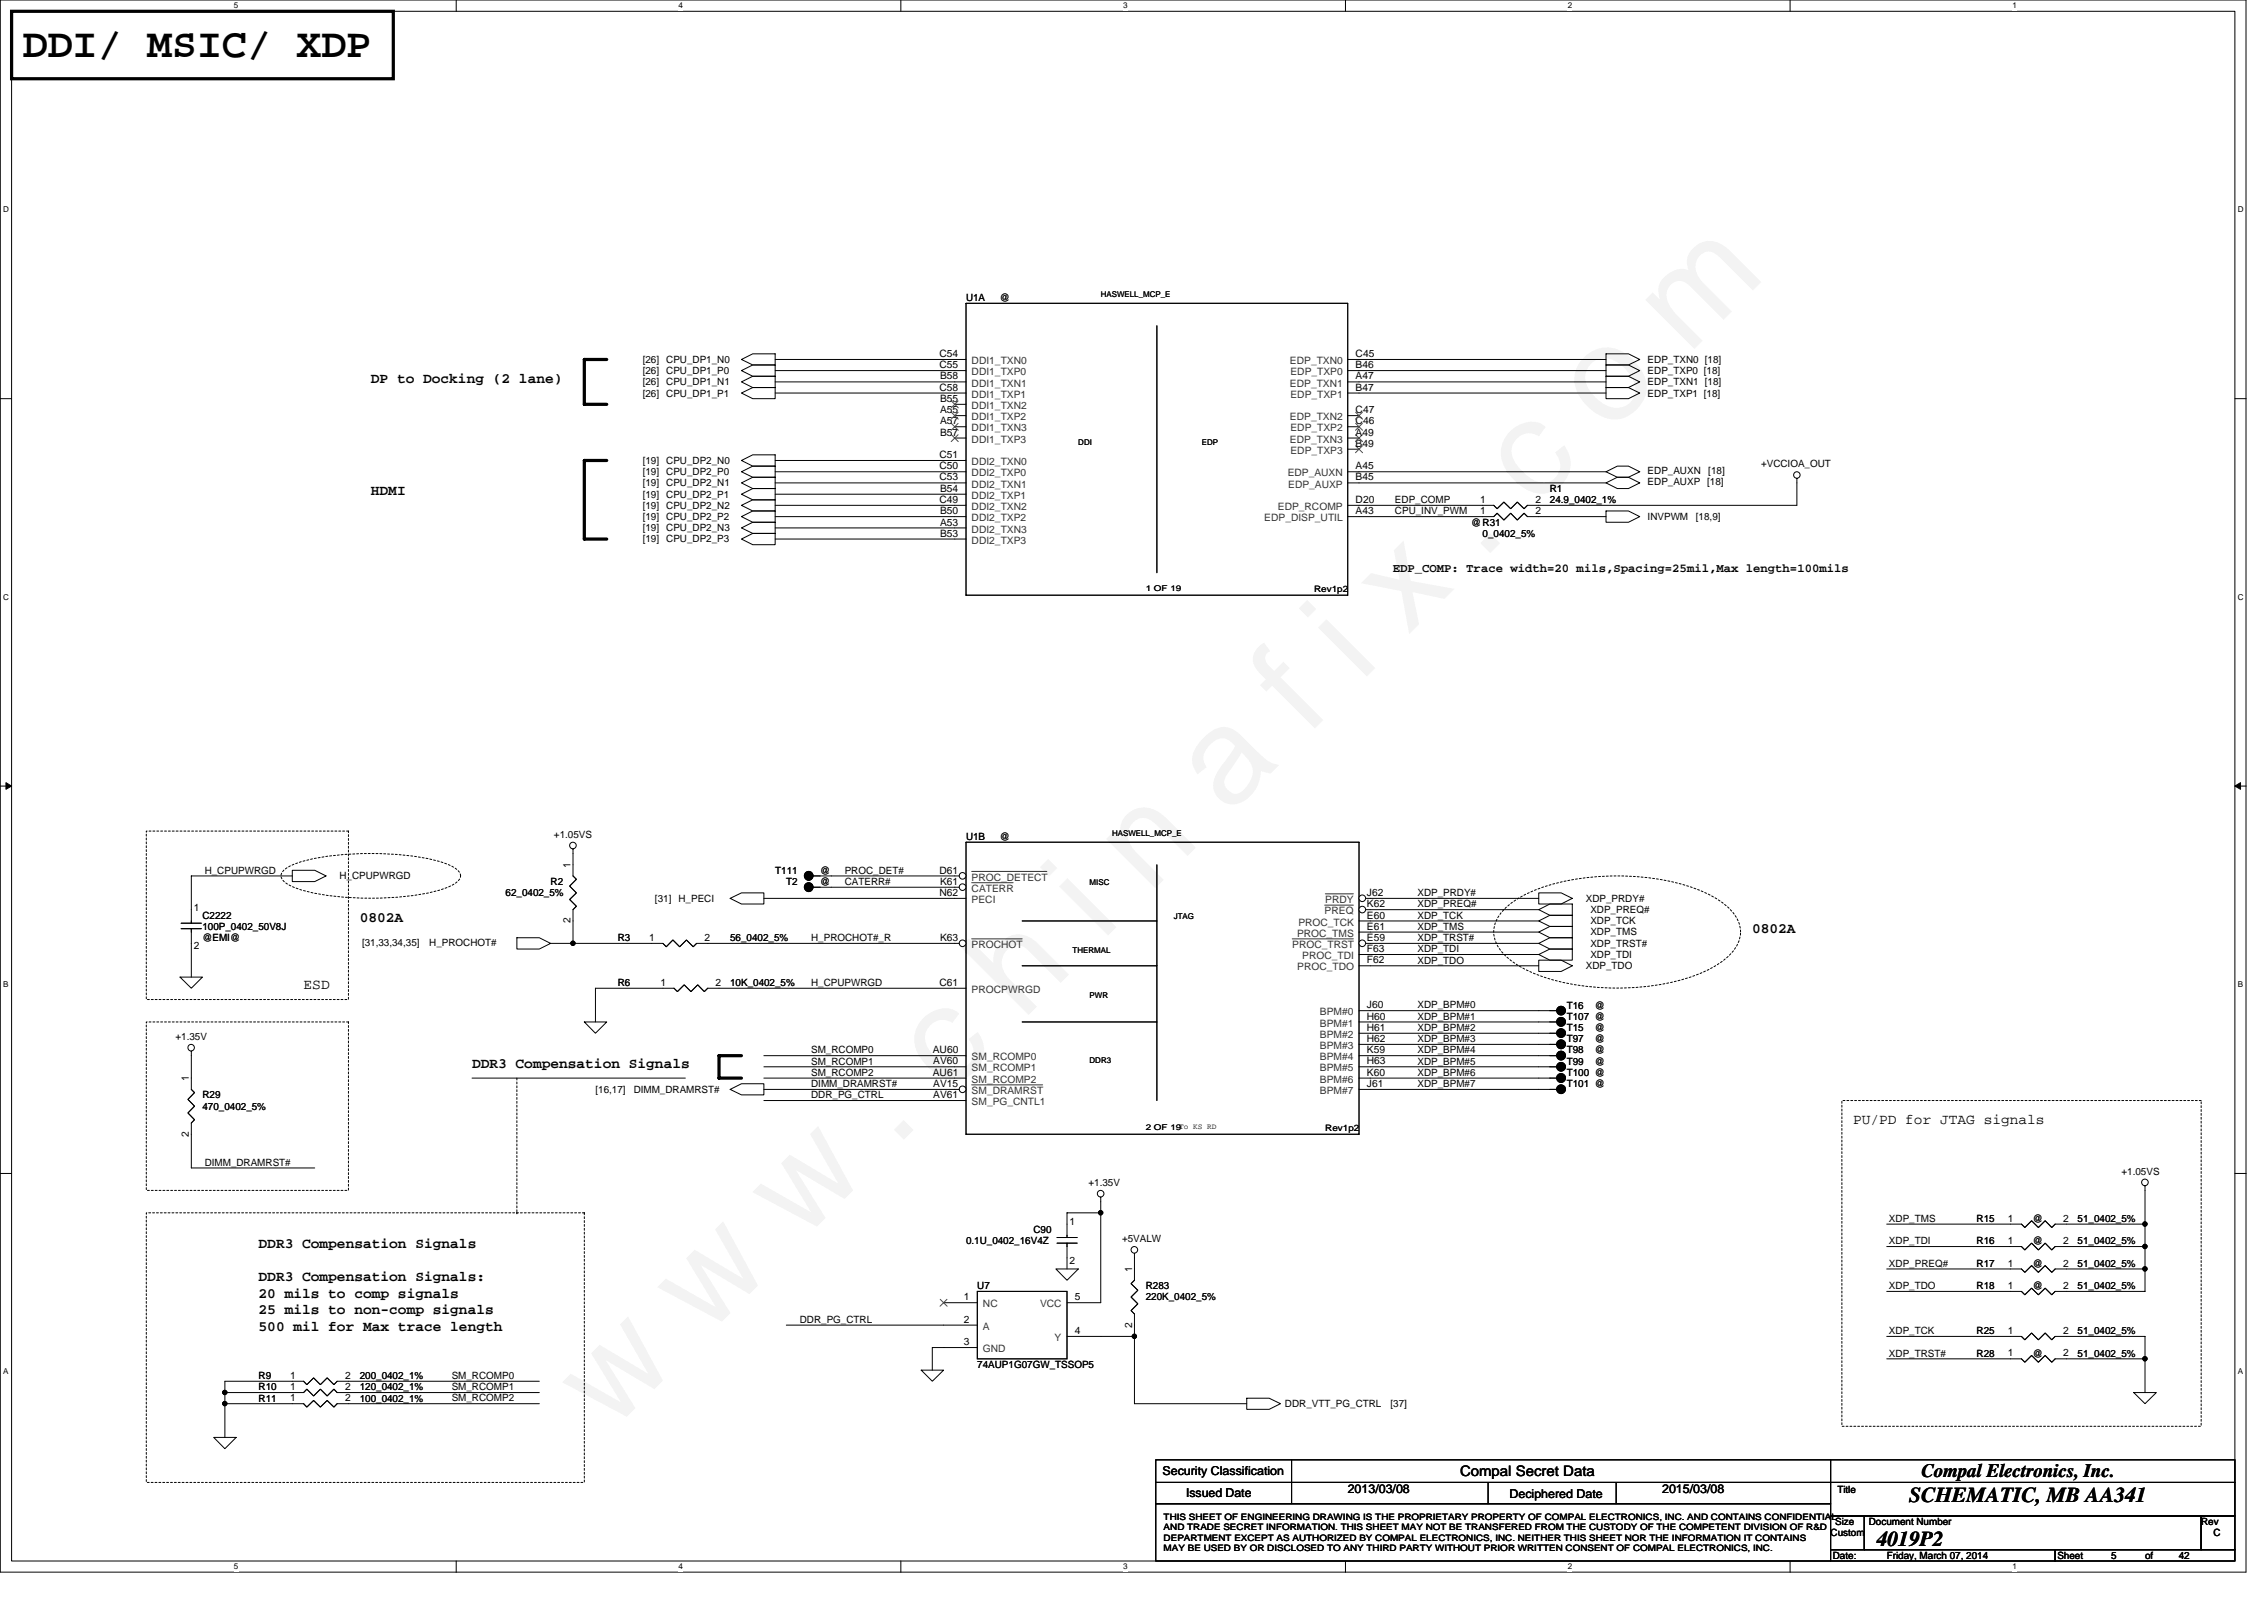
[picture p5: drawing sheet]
<svg xmlns="http://www.w3.org/2000/svg" width="297mm" height="210mm" viewBox="0 0 297 210" stroke-linecap="round" stroke-linejoin="round" font-family="sans-serif">
<defs><g id="words">
<text font-size="17.6" x="80.1" y="188" transform="rotate(-45 80.1 188)">w w w . c h i n a f i x . c o m</text>
<text font-size="5.4" x="3" y="7.5">DDI/ MSIC/ XDP</text>
<g font-size="2.8">
<text x="250.5" y="197">SCHEMATIC, MB AA341</text>
<text x="246.2" y="202.9">4019P2</text>
</g>
<text font-size="2.5" x="252.1" y="193.8">Compal Electronics, Inc.</text>
<g font-size="1.9">
<text x="48.7" y="50.2">DP to Docking (2 lane)</text>
<text x="48.7" y="65">HDMI</text>
<text x="47.2" y="120.9">0802A</text>
<text x="229.9" y="122.4">0802A</text>
<text x="39.8" y="129.7">ESD</text>
<text x="61.9" y="140.1">DDR3 Compensation Signals</text>
<text x="243.1" y="147.4">PU/PD for JTAG signals</text>
<text x="33.9" y="163.7">DDR3 Compensation Signals</text>
<text x="33.9" y="168.1">DDR3 Compensation Signals:</text>
<text x="33.9" y="170.3">20 mils to comp signals</text>
<text x="33.9" y="172.4">25 mils to non-comp signals</text>
<text x="33.9" y="174.6">500 mil for Max trace length</text>
<text x="191.6" y="193.7">Compal Secret Data</text>
</g>
<g font-size="1.6">
<text x="182.7" y="75">EDP_COMP: Trace width=20 mils,Spacing=25mil,Max length=100mils</text>
<text x="152.5" y="193.5">Security Classification</text>
<text x="155.6" y="196.3">Issued Date</text>
<text x="176.8" y="195.9">2013/03/08</text>
<text x="198.1" y="196.5">Deciphered Date</text>
<text x="218.1" y="195.9">2015/03/08</text>
</g>
<g font-size="1.3">
<text x="126.7" y="39.5">U1A</text>
<text x="131.2" y="39.5">@</text>
<text x="84.3" y="47.6">[26]</text>
<text x="87.4" y="47.6">CPU_DP1_N0</text>
<text x="123.3" y="46.8">C54</text>
<text x="177.9" y="46.8">C45</text>
<text x="216.2" y="47.6">EDP_TXN0 [18]</text>
<text x="84.3" y="49.1">[26]</text>
<text x="84.3" y="50.5">[26]</text>
<text x="84.3" y="52">[26]</text>
<text x="87.4" y="49.1">CPU_DP1_P0</text>
<text x="87.4" y="50.5">CPU_DP1_N1</text>
<text x="87.4" y="52">CPU_DP1_P1</text>
<text x="123.3" y="51.2">C58</text>
<text x="123.3" y="48.3">C55</text>
<text x="123.3" y="52.7">B55</text>
<text x="123.3" y="49.8">B58</text>
<text x="177.9" y="49.8">A47</text>
<text x="177.9" y="51.2">B47</text>
<text x="177.9" y="48.3">B46</text>
<text x="216.2" y="49.1">EDP_TXP0 [18]</text>
<text x="216.2" y="52">EDP_TXP1 [18]</text>
<text x="216.2" y="50.5">EDP_TXN1 [18]</text>
<text x="123.3" y="57.2">B57</text>
<text x="123.3" y="55.7">A57</text>
<text x="123.3" y="54.2">A55</text>
<text x="177.9" y="57.2">A49</text>
<text x="177.9" y="54.2">C47</text>
<text x="177.9" y="58.6">B49</text>
<text x="177.9" y="55.7">C46</text>
<text x="84.3" y="60.9">[19]</text>
<text x="84.3" y="62.3">[19]</text>
<text x="84.3" y="63.8">[19]</text>
<text x="84.3" y="65.3">[19]</text>
<text x="87.4" y="60.9">CPU_DP2_N0</text>
<text x="87.4" y="62.3">CPU_DP2_P0</text>
<text x="87.4" y="63.8">CPU_DP2_N1</text>
<text x="87.4" y="65.3">CPU_DP2_P1</text>
<text x="123.3" y="66">C49</text>
<text x="123.3" y="63">C53</text>
<text x="123.3" y="60.1">C51</text>
<text x="123.3" y="61.6">C50</text>
<text x="123.3" y="64.5">B54</text>
<text x="177.9" y="63">B45</text>
<text x="177.9" y="66">D20</text>
<text x="177.9" y="61.6">A45</text>
<text x="183" y="66">EDP_COMP</text>
<text x="194.2" y="66">1</text>
<text x="201.4" y="66">2</text>
<text x="203.3" y="64.5">R1</text>
<text x="216.2" y="63.6">EDP_AUXP [18]</text>
<text x="216.2" y="62.2">EDP_AUXN</text>
<text x="224.1" y="62.2">[18]</text>
<text x="231.1" y="61.3">+VCCIOA_OUT</text>
<text x="84.3" y="66.8">[19]</text>
<text x="84.3" y="68.2">[19]</text>
<text x="84.3" y="69.7">[19]</text>
<text x="84.3" y="71.2">[19]</text>
<text x="87.4" y="66.8">CPU_DP2_N2</text>
<text x="87.4" y="68.2">CPU_DP2_P2</text>
<text x="87.4" y="69.7">CPU_DP2_N3</text>
<text x="87.4" y="71.2">CPU_DP2_P3</text>
<text x="123.3" y="70.4">B53</text>
<text x="123.3" y="68.9">A53</text>
<text x="123.3" y="67.5">B50</text>
<text x="177.9" y="67.5">A43</text>
<text x="183" y="67.5">CPU_INV_PWM</text>
<text x="193" y="69">@R31</text>
<text x="194.2" y="67.5">1</text>
<text x="194.5" y="70.4">0_0402_5%</text>
<text x="201.4" y="67.5">2</text>
<text x="203.3" y="66">24.9_0402_1%</text>
<text x="216.2" y="68.2">INVPWM</text>
<text x="222.5" y="68.2">[18,9]</text>
<text x="72.7" y="109.9">+1.05VS</text>
<text x="74.9" y="113.9" transform="rotate(-90 74.9 113.9)">1</text>
<text x="126.7" y="110.2">U1B</text>
<text x="131.2" y="110.2">@</text>
<text x="25.4" y="119.5">1</text>
<text x="26.9" y="114.6">H_CPUPWRGD</text>
<text x="44.5" y="115.4">H_CPUPWRGD</text>
<text x="66.3" y="117.6">62_0402_5%</text>
<text x="72.2" y="116.1">R2</text>
<text x="85.9" y="118.3">[31]</text>
<text x="89" y="118.3">H_PECI</text>
<text x="101.7" y="114.6">T111</text>
<text x="103.2" y="116.1">T2</text>
<text x="107.6" y="114.6">@</text>
<text x="107.6" y="116.1">@</text>
<text x="110.8" y="116.1">CATERR#</text>
<text x="110.8" y="114.6">PROC_DET#</text>
<text x="123.3" y="114.6">D61</text>
<text x="123.3" y="117.5">N62</text>
<text x="123.3" y="116.1">K61</text>
<text x="179.3" y="119">K62</text>
<text x="179.3" y="117.5">J62</text>
<text x="186" y="119">XDP_PREQ#</text>
<text x="186" y="117.6">XDP_PRDY#</text>
<text x="208.1" y="118.3">XDP_PRDY#</text>
<text x="208.7" y="119.8">XDP_PREQ#</text>
<text x="25.4" y="124.5">2</text>
<text x="26.6" y="120.5">C2222</text>
<text x="26.6" y="122">100P_0402_50V8J</text>
<text x="26.6" y="123.5">@EMI@</text>
<text x="47.5" y="124.1">[31,33,34,35]</text>
<text x="56.3" y="124.1">H_PROCHOT#</text>
<text x="74.9" y="121.1" transform="rotate(-90 74.9 121.1)">2</text>
<text x="81.1" y="123.5">R3</text>
<text x="85.2" y="123.4">1</text>
<text x="92.4" y="123.4">2</text>
<text x="95.8" y="123.5">56_0402_5%</text>
<text x="106.4" y="123.5">H_PROCHOT#_R</text>
<text x="123.3" y="123.4">K63</text>
<text x="179.3" y="122">E61</text>
<text x="179.3" y="123.4">E59</text>
<text x="179.3" y="120.5">E60</text>
<text x="179.3" y="124.9">F63</text>
<text x="186" y="120.5">XDP_TCK</text>
<text x="186" y="122">XDP_TMS</text>
<text x="186" y="123.5">XDP_TRST#</text>
<text x="186" y="124.9">XDP_TDI</text>
<text x="208.7" y="125.7">XDP_TDI</text>
<text x="208.7" y="121.3">XDP_TCK</text>
<text x="208.7" y="122.7">XDP_TMS</text>
<text x="208.7" y="124.2">XDP_TRST#</text>
<text x="81.1" y="129.4">R6</text>
<text x="86.7" y="129.3">1</text>
<text x="93.9" y="129.3">2</text>
<text x="95.8" y="129.4">10K_0402_5%</text>
<text x="106.4" y="129.3">H_CPUPWRGD</text>
<text x="123.3" y="129.3">C61</text>
<text x="179.3" y="126.4">F62</text>
<text x="186" y="126.4">XDP_TDO</text>
<text x="208.1" y="127.1">XDP_TDO</text>
<text x="23" y="136.4">+1.35V</text>
<text x="179.3" y="132.3">J60</text>
<text x="179.3" y="135.2">H61</text>
<text x="179.3" y="133.8">H60</text>
<text x="179.3" y="136.7">H62</text>
<text x="186" y="132.3">XDP_BPM#0</text>
<text x="186" y="133.8">XDP_BPM#1</text>
<text x="186" y="135.3">XDP_BPM#2</text>
<text x="186" y="136.7">XDP_BPM#3</text>
<text x="205.6" y="135.3">T15</text>
<text x="205.6" y="132.3">T16</text>
<text x="205.6" y="136.7">T97</text>
<text x="205.6" y="133.8">T107 @</text>
<text x="209.2" y="135.3">@</text>
<text x="209.2" y="132.3">@</text>
<text x="209.2" y="136.7">@</text>
<text x="24.8" y="141.9" transform="rotate(-90 24.8 141.9)">1</text>
<text x="78.1" y="143.4">[16,17]</text>
<text x="83.1" y="143.4">DIMM_DRAMRST#</text>
<text x="106.4" y="142.6">DIMM_DRAMRST#</text>
<text x="106.4" y="138.2">SM_RCOMP0</text>
<text x="106.4" y="141.1">SM_RCOMP2</text>
<text x="106.4" y="139.7">SM_RCOMP1</text>
<text x="122.4" y="138.2">AU60</text>
<text x="122.4" y="141.1">AU61</text>
<text x="122.4" y="139.6">AV60</text>
<text x="122.4" y="142.6">AV15</text>
<text x="179.3" y="142.6">J61</text>
<text x="179.3" y="141.1">K60</text>
<text x="179.3" y="139.6">H63</text>
<text x="179.3" y="138.2">K59</text>
<text x="186" y="138.2">XDP_BPM#4</text>
<text x="186" y="139.7">XDP_BPM#5</text>
<text x="186" y="141.1">XDP_BPM#6</text>
<text x="186" y="142.6">XDP_BPM#7</text>
<text x="205.6" y="141.1">T100 @</text>
<text x="205.6" y="138.2">T98</text>
<text x="205.6" y="139.7">T99</text>
<text x="205.6" y="142.6">T101 @</text>
<text x="209.2" y="138.2">@</text>
<text x="209.2" y="139.7">@</text>
<text x="24.8" y="149.1" transform="rotate(-90 24.8 149.1)">2</text>
<text x="26.6" y="144.1">R29</text>
<text x="26.6" y="145.6">470_0402_5%</text>
<text x="106.4" y="144.1">DDR_PG_CTRL</text>
<text x="122.4" y="144.1">AV61</text>
<text x="26.9" y="152.9">DIMM_DRAMRST#</text>
<text x="142.8" y="155.6">+1.35V</text>
<text x="278.3" y="154.1">+1.05VS</text>
<text x="135.6" y="161.8">C90</text>
<text x="140.3" y="160.7">1</text>
<text x="247.8" y="160.3">XDP_TMS</text>
<text x="259.3" y="160.3">R15</text>
<text x="263.4" y="160.3">1</text>
<text x="266.7" y="160.3">@</text>
<text x="270.7" y="160.3">2</text>
<text x="272.6" y="160.3">51_0402_5%</text>
<text x="126.7" y="163.2">0.1U_0402_16V4Z</text>
<text x="140.3" y="165.8">2</text>
<text x="147.2" y="162.9">+5VALW</text>
<text x="148.5" y="166.9" transform="rotate(-90 148.5 166.9)">1</text>
<text x="247.8" y="163.2">XDP_TDI</text>
<text x="247.8" y="166.2">XDP_PREQ#</text>
<text x="259.3" y="163.2">R16</text>
<text x="259.3" y="166.2">R17</text>
<text x="263.4" y="163.2">1</text>
<text x="263.4" y="166.2">1</text>
<text x="266.7" y="163.2">@</text>
<text x="266.7" y="166.2">@</text>
<text x="270.7" y="163.2">2</text>
<text x="270.7" y="166.2">2</text>
<text x="272.6" y="163.2">51_0402_5%</text>
<text x="272.6" y="166.2">51_0402_5%</text>
<text x="104.9" y="173.5">DDR_PG_CTRL</text>
<text x="126.4" y="173.5">2</text>
<text x="126.4" y="170.6">1</text>
<text x="128.2" y="169.1">U7</text>
<text x="141" y="170.6">5</text>
<text x="150.3" y="169.1">R283</text>
<text x="150.3" y="170.6">220K_0402_5%</text>
<text x="247.8" y="169.1">XDP_TDO</text>
<text x="259.3" y="169.1">R18</text>
<text x="263.4" y="169.1">1</text>
<text x="266.7" y="169.1">@</text>
<text x="270.7" y="169.1">2</text>
<text x="272.6" y="169.1">51_0402_5%</text>
<text x="126.4" y="176.5">3</text>
<text x="128.2" y="179.5">74AUP1G07GW_TSSOP5</text>
<text x="141" y="175">4</text>
<text x="148.5" y="174.2" transform="rotate(-90 148.5 174.2)">2</text>
<text x="247.8" y="175">XDP_TCK</text>
<text x="247.8" y="178">XDP_TRST#</text>
<text x="259.3" y="178">R28</text>
<text x="259.3" y="175">R25</text>
<text x="263.4" y="177.9">1</text>
<text x="263.4" y="175">1</text>
<text x="266.7" y="178">@</text>
<text x="270.7" y="177.9">2</text>
<text x="270.7" y="175">2</text>
<text x="272.6" y="178">51_0402_5%</text>
<text x="272.6" y="175">51_0402_5%</text>
<text x="33.9" y="182.4">R10</text>
<text x="33.9" y="183.9">R11</text>
<text x="33.9" y="180.9">R9</text>
<text x="38.1" y="182.4">1</text>
<text x="38.1" y="183.8">1</text>
<text x="38.1" y="180.9">1</text>
<text x="45.3" y="182.4">2</text>
<text x="45.3" y="183.8">2</text>
<text x="45.3" y="180.9">2</text>
<text x="47.2" y="182.4">120_0402_1%</text>
<text x="47.2" y="183.9">100_0402_1%</text>
<text x="47.2" y="180.9">200_0402_1%</text>
<text x="59.3" y="180.9">SM_RCOMP0</text>
<text x="59.3" y="182.4">SM_RCOMP1</text>
<text x="59.3" y="183.9">SM_RCOMP2</text>
<text x="168.6" y="184.6">DDR_VTT_PG_CTRL</text>
<text x="182.4" y="184.6">[37]</text>
<text x="241.1" y="195.8">Title</text>
<text x="240.2" y="201.5">Custom</text>
<text x="240.8" y="200.1">Size</text>
<text x="245.2" y="200.1">Document Number</text>
<text x="288.8" y="200.1">Rev</text>
<text x="290.4" y="201.5">C</text>
<text x="240.5" y="204.5">Date:</text>
<text x="247.5" y="204.5">Friday, March 07, 2014</text>
<text x="269.9" y="204.5">Sheet</text>
<text x="277" y="204.5">5</text>
<text x="281.4" y="204.5">of</text>
<text x="285.9" y="204.5">42</text>
</g>
<g font-size="1.3" fill="#333">
<text x="127.5" y="47.8">DDI1_TXN0</text>
<text x="169.2" y="47.8">EDP_TXN0</text>
<text x="127.5" y="53.7">DDI1_TXN2</text>
<text x="127.5" y="52.2">DDI1_TXP1</text>
<text x="127.5" y="50.7">DDI1_TXN1</text>
<text x="127.5" y="49.2">DDI1_TXP0</text>
<text x="169.2" y="50.7">EDP_TXN1</text>
<text x="169.3" y="52.2">EDP_TXP1</text>
<text x="169.3" y="49.2">EDP_TXP0</text>
<text x="127.5" y="58.1">DDI1_TXP3</text>
<text x="127.5" y="56.6">DDI1_TXN3</text>
<text x="127.5" y="55.1">DDI1_TXP2</text>
<text x="169.2" y="58.1">EDP_TXN3</text>
<text x="169.2" y="55.1">EDP_TXN2</text>
<text x="169.3" y="59.5">EDP_TXP3</text>
<text x="169.3" y="56.6">EDP_TXP2</text>
<text x="127.5" y="64">DDI2_TXN1</text>
<text x="127.5" y="61">DDI2_TXN0</text>
<text x="127.5" y="62.5">DDI2_TXP0</text>
<text x="127.5" y="65.4">DDI2_TXP1</text>
<text x="168.9" y="62.5">EDP_AUXN</text>
<text x="169" y="64">EDP_AUXP</text>
<text x="127.5" y="71.3">DDI2_TXP3</text>
<text x="127.5" y="69.9">DDI2_TXN3</text>
<text x="127.5" y="68.4">DDI2_TXP2</text>
<text x="127.5" y="66.9">DDI2_TXN2</text>
<text x="165.9" y="68.4">EDP_DISP_UTIL</text>
<text x="167.7" y="66.9">EDP_RCOMP</text>
<text x="127.5" y="117">CATERR</text>
<text x="127.5" y="118.5">PECI</text>
<text x="127.5" y="115.5">PROC_DETECT</text>
<text x="173.8" y="120">PREQ</text>
<text x="173.9" y="118.5">PRDY</text>
<text x="127.5" y="124.4">PROCHOT</text>
<text x="169.5" y="124.4">PROC_TRST</text>
<text x="170.2" y="122.9">PROC_TMS</text>
<text x="170.3" y="121.4">PROC_TCK</text>
<text x="170.9" y="125.8">PROC_TDI</text>
<text x="127.5" y="130.3">PROCPWRGD</text>
<text x="170.2" y="127.3">PROC_TDO</text>
<text x="173.2" y="133.2">BPM#0</text>
<text x="173.2" y="136.2">BPM#2</text>
<text x="173.2" y="134.7">BPM#1</text>
<text x="173.2" y="137.6">BPM#3</text>
<text x="127.5" y="139.1">SM_RCOMP0</text>
<text x="127.5" y="140.6">SM_RCOMP1</text>
<text x="127.5" y="142">SM_RCOMP2</text>
<text x="127.5" y="143.5">SM_DRAMRST</text>
<text x="173.2" y="143.5">BPM#7</text>
<text x="173.2" y="142">BPM#6</text>
<text x="173.2" y="140.6">BPM#5</text>
<text x="173.2" y="139.1">BPM#4</text>
<text x="127.5" y="145">SM_PG_CNTL1</text>
<text x="129" y="171.5">NC</text>
<text x="136.5" y="171.5">VCC</text>
<text x="129" y="177.4">GND</text>
<text x="129" y="174.5">A</text>
<text x="138.4" y="175.9">Y</text>
</g>
<g font-size="1.2">
<text x="172.4" y="77.7">Rev1p2</text>
<text x="173.9" y="148.4">Rev1p2</text>
<text x="152.7" y="199.4">THIS SHEET OF ENGINEERING DRAWING IS THE PROPRIETARY PROPERTY OF COMPAL ELECTRONICS, INC. AND CONTAINS CONFIDENTIAL</text>
<text x="152.7" y="200.8">AND TRADE SECRET INFORMATION. THIS SHEET MAY NOT BE TRANSFERED FROM THE CUSTODY OF THE COMPETENT DIVISION OF R&amp;D</text>
<text x="152.7" y="202.1">DEPARTMENT EXCEPT AS AUTHORIZED BY COMPAL ELECTRONICS, INC. NEITHER THIS SHEET NOR THE INFORMATION IT CONTAINS</text>
<text x="152.7" y="203.5">MAY BE USED BY OR DISCLOSED TO ANY THIRD PARTY WITHOUT PRIOR WRITTEN CONSENT OF COMPAL ELECTRONICS, INC.</text>
</g>
<g font-size="1.1">
<text x="30.7" y="1.1">5</text>
<text x="89" y="1.1">4</text>
<text x="147.4" y="1.1">3</text>
<text x="205.7" y="1.1">2</text>
<text x="264" y="1.1">1</text>
<text x=".4" y="27.8">D</text>
<text x="293.6" y="27.8">D</text>
<text x=".4" y="78.7">C</text>
<text x="293.6" y="78.7">C</text>
<text x=".4" y="129.5">B</text>
<text x="293.6" y="129.5">B</text>
<text x=".4" y="180.3">A</text>
<text x="293.6" y="180.3">A</text>
<text x="30.7" y="205.9">5</text>
<text x="89" y="205.9">4</text>
<text x="147.4" y="205.9">3</text>
<text x="205.7" y="205.9">2</text>
<text x="264" y="205.9">1</text>
</g>
<g font-size="1">
<text x="144.4" y="39">HASWELL_MCP_E</text>
<text x="141.5" y="58.4">DDI</text>
<text x="157.7" y="58.4">EDP</text>
<text x="150.3" y="77.6">1 OF 19</text>
<text x="145.9" y="109.7">HASWELL_MCP_E</text>
<text x="143" y="116.2">MISC</text>
<text x="140.7" y="125">THERMAL</text>
<text x="154" y="120.6">JTAG</text>
<text x="143" y="130.9">PWR</text>
<text x="143" y="139.4">DDR3</text>
<text x="150.3" y="148.3">2 OF 19To KS RD</text>
<text x="150.3" y="148.3">2 OF 19</text>
</g>
</g></defs>
<path d="M0 0h294.7v206.2h-294.7zM1.5 1.5h291.7v203.3h-291.7z" fill="none" stroke="#000" stroke-width=".13"/>
<g fill="#fff">
<path d="M30.7 .1h.6v1.2h-.6z"/>
<path d="M30.7 204.9h.6v1.2h-.6z"/>
</g>
<path d="M59.9 0v1.5M59.9 204.8v1.5" fill="none" stroke="#000" stroke-width=".13"/>
<g fill="#fff">
<path d="M89 .1h.6v1.2h-.6z"/>
<path d="M89 204.9h.6v1.2h-.6z"/>
</g>
<path d="M118.2 0v1.5M118.2 204.8v1.5" fill="none" stroke="#000" stroke-width=".13"/>
<g fill="#fff">
<path d="M147.4 .1h.5v1.2h-.5z"/>
<path d="M147.4 204.9h.5v1.2h-.5z"/>
</g>
<path d="M176.5 0v1.5M176.5 204.8v1.5" fill="none" stroke="#000" stroke-width=".13"/>
<g fill="#fff">
<path d="M205.7 .1h.6v1.2h-.6z"/>
<path d="M205.7 204.9h.6v1.2h-.6z"/>
</g>
<path d="M234.9 0v1.5M234.9 204.8v1.5" fill="none" stroke="#000" stroke-width=".13"/>
<g fill="#fff">
<path d="M264 .1h.6v1.2h-.6z"/>
<path d="M264 204.9h.6v1.2h-.6z"/>
<path d="M.4 26.9h.8v1.2h-.8z"/>
<path d="M293.6 26.9h.7v1.2h-.7z"/>
<path d="M.4 77.7h.8v1.2h-.8z"/>
<path d="M293.6 77.7h.7v1.2h-.7z"/>
</g>
<path d="M0 52.3h1.5M293.2 52.3h1.5" fill="none" stroke="#000" stroke-width=".13"/>
<g fill="#fff">
<path d="M.4 128.5h.7v1.2h-.7z"/>
<path d="M293.6 128.5h.7v1.2h-.7z"/>
</g>
<path d="M0 103.1h1.5M293.2 103.1h1.5" fill="none" stroke="#000" stroke-width=".13"/>
<path d="M.8 102.7l.7 .4-.7 .4zM293.2 103.1l.8-.4v.8z" fill="#000" stroke="#000" stroke-width=".13"/>
<g fill="#fff">
<path d="M.4 179.3h.7v1.2h-.7z"/>
<path d="M293.6 179.3h.7v1.2h-.7z"/>
</g>
<g fill="none" stroke="#000" stroke-width=".13">
<path d="M126.7 39.8h50.1v38.3h-50.1zM101.7 47.2h23.6M101.7 48.6h23.6M101.7 50.1h23.6M101.7 51.6h23.6M151.8 42.7v32.4M178.3 47.2h32.4M178.3 48.6h32.4M178.3 50.1h32.4M178.3 51.6h32.4M101.7 66.3h23.6M101.7 67.8h23.6"/>
<path d="M101.7 69.3h23.6M101.7 70.7h23.6M101.7 60.4h23.6M101.7 61.9h23.6M101.7 63.4h23.6M101.7 64.8h23.6M178.3 61.9h32.4M178.3 63.4h32.4M178.3 66.3h16.2M201.9 67.8h8.8M210.7 67h3l1.4 .8-1.4 .7h-3zM235.8 62.8v3.5h-33.9"/>
<path d="M38.4 114.2h2.9l1.5 .7-1.5 .8h-2.9zM38.4 114.9h-13.3v6.2M75.2 112v1.5M75.2 114.9l.4 .5-.9 .8 .9 .9-.9 .9 .9 .9-.4 .4M107.6 114.9h1.5M126.7 110.5h51.6v38.3h-51.6zM151.8 113.5v30.9M179.8 117.9h22.1M23.6 128.2h3l-1.5 1.4zM23.8 121.8h2.6M23.8 121.1h2.6M25.1 137.9v5l.4 .4-.8 .9 .8 .9-.8 .9 .8 .9-.4 .4v5.9h16.2"/>
<path d="M25.1 121.8v6.4M75.2 120.8v3M76.7 134.1h2.9l-1.5 1.5zM85.5 123.8h-13.3M87 129.6h-8.9v4.5M92.9 123.8h32.4M94.3 129.6h31M100.2 138.5h25.1M134.1 134.1h17.7M151.8 120.8h-17.7M151.8 126.7h-17.7M201.9 138.5h1.4"/>
<path d="M201.9 140h1.4M201.9 132.6h1.4M201.9 137h1.4M201.9 134.1h1.4M0 153.9h1.5M61.9 141.4h28M144.4 157.1v.5M201.9 142.9h1.4M281.4 155.6v13.8h-11.8l-.4 .5-.9-.9-.9 .9-.9-.9-.8 .9-.5-.5h-17.7M293.2 153.9h1.5M103.2 173.8h20.6M120.9 179.7h2.9l-1.5 1.5z"/>
<path d="M123.8 176.8h-1.5v2.9M138.5 166.5h3l-1.5 1.5zM148.8 175.3v8.8h14.8M148.8 164.4v2.1M148.8 168l-.4 .4 .9 .9-.9 .9 .9 .8-.9 .9 .4 .5M247.5 175.3h17.7l.5 .5 .8-.9 .9 .9 .9-.9 .9 .9 .4-.5h11.8v7.4M247.5 166.5h17.7l.5 .4 .8-.9 .9 .9 .9-.9 .9 .9 .4-.4h11.8M247.5 178.3h17.7l.5 .4 .8-.9 .9 .9 .9-.9 .9 .9 .4-.4h11.8M247.5 160.6h17.7l.5 .4 .8-.9 .9 .9 .9-.9 .9 .9 .4-.4h11.8M281.4 163.5h-11.8l-.4 .5-.9-.9-.9 .9-.9-.9-.8 .9-.5-.5h-17.7M28 188.6h3l-1.5 1.5zM29.5 182.7h10.3l.5-.5 .8 .9 .9-.9 .9 .9 .9-.9 .4 .5h26.6"/>
<path d="M29.5 184.1h10.3l.5 .5 .8-.9 .9 .9 .9-.9 .9 .9 .4-.5h26.6M70.8 181.2h-26.6l-.4 .5-.9-.9-.9 .9-.9-.9-.8 .9-.5-.5h-10.3v7.4M151.6 191.5h88.6v3h-88.6zM151.6 194.5h88.6v2.8h-88.6zM151.6 197.3h88.6v7.5h-88.6zM169.5 191.5v5.8M195.2 194.5v2.8M212 194.5v2.8M240.2 198.9h4.4v4.4h-4.4zM240.2 191.5h53v3h-53zM240.2 194.5h53v4.4h-53zM244.6 198.9h44.2v4.4h-44.2z"/>
<path d="M279.9 182.7h3l-1.5 1.4zM288.8 198.9h4.4v4.4h-4.4zM240.2 203.3h29.4v1.5h-29.4zM269.6 203.3h23.6v1.5h-23.6z"/>
<circle cx="235.7" cy="62.3" r=".43"/>
<circle cx="25.1" cy="137.4" r=".43"/>
<circle cx="144.4" cy="156.6" r=".43"/>
<circle cx="281.4" cy="155.1" r=".43"/>
<circle cx="148.8" cy="164" r=".43"/>
</g>
<path d="M19.2 109h26.5v22.1h-26.5zM37.3 114.1a11.7 11.7 0 0 1 5.4-1.7 40 40 0 0 1 15.3 .7 4.2 4.2 0 0 1 2.3 1.4 1.17 1.17 0 0 1-.8 1.5 17.4 17.4 0 0 1-6.3 1.6 38.1 38.1 0 0 1-13.9-.9 4.2 4.2 0 0 1-2.3-1.4l-.1-.4 .1-.4zM197.6 119a16.4 16.4 0 0 1 7.4-3.3 33 33 0 0 1 17.3 .8 10 10 0 0 1 5.6 4.1 3.9 3.9 0 0 1-1.2 4.9 16.4 16.4 0 0 1-7.4 3.4 32.9 32.9 0 0 1-17.3-.9 10 10 0 0 1-5.6-4.1 3.9 3.9 0 0 1 1.2-4.9zM19.2 134.1h26.5v22.1h-26.5zM19.2 159.1h57.5v35.4h-57.5zM67.8 141.4v17.7M67.8 159.1h.1M241.7 144.4h47.1v42.7h-47.1z" fill="none" stroke="#000" stroke-width=".13" stroke-dasharray=".3 .3"/>
<path d="M1.5 1.5h50.1v8.8h-50.1z" fill="none" stroke="#000" stroke-width=".42"/>
<g fill="#000" stroke="#000" stroke-width=".13">
<circle cx="281.4" cy="178.3" r=".29"/>
<circle cx="281.4" cy="166.5" r=".29"/>
<circle cx="281.4" cy="160.6" r=".29"/>
<circle cx="281.4" cy="163.5" r=".29"/>
<circle cx="29.5" cy="182.7" r=".29"/>
<circle cx="29.5" cy="184.1" r=".29"/>
</g>
<use href="#words"/>
</svg>
